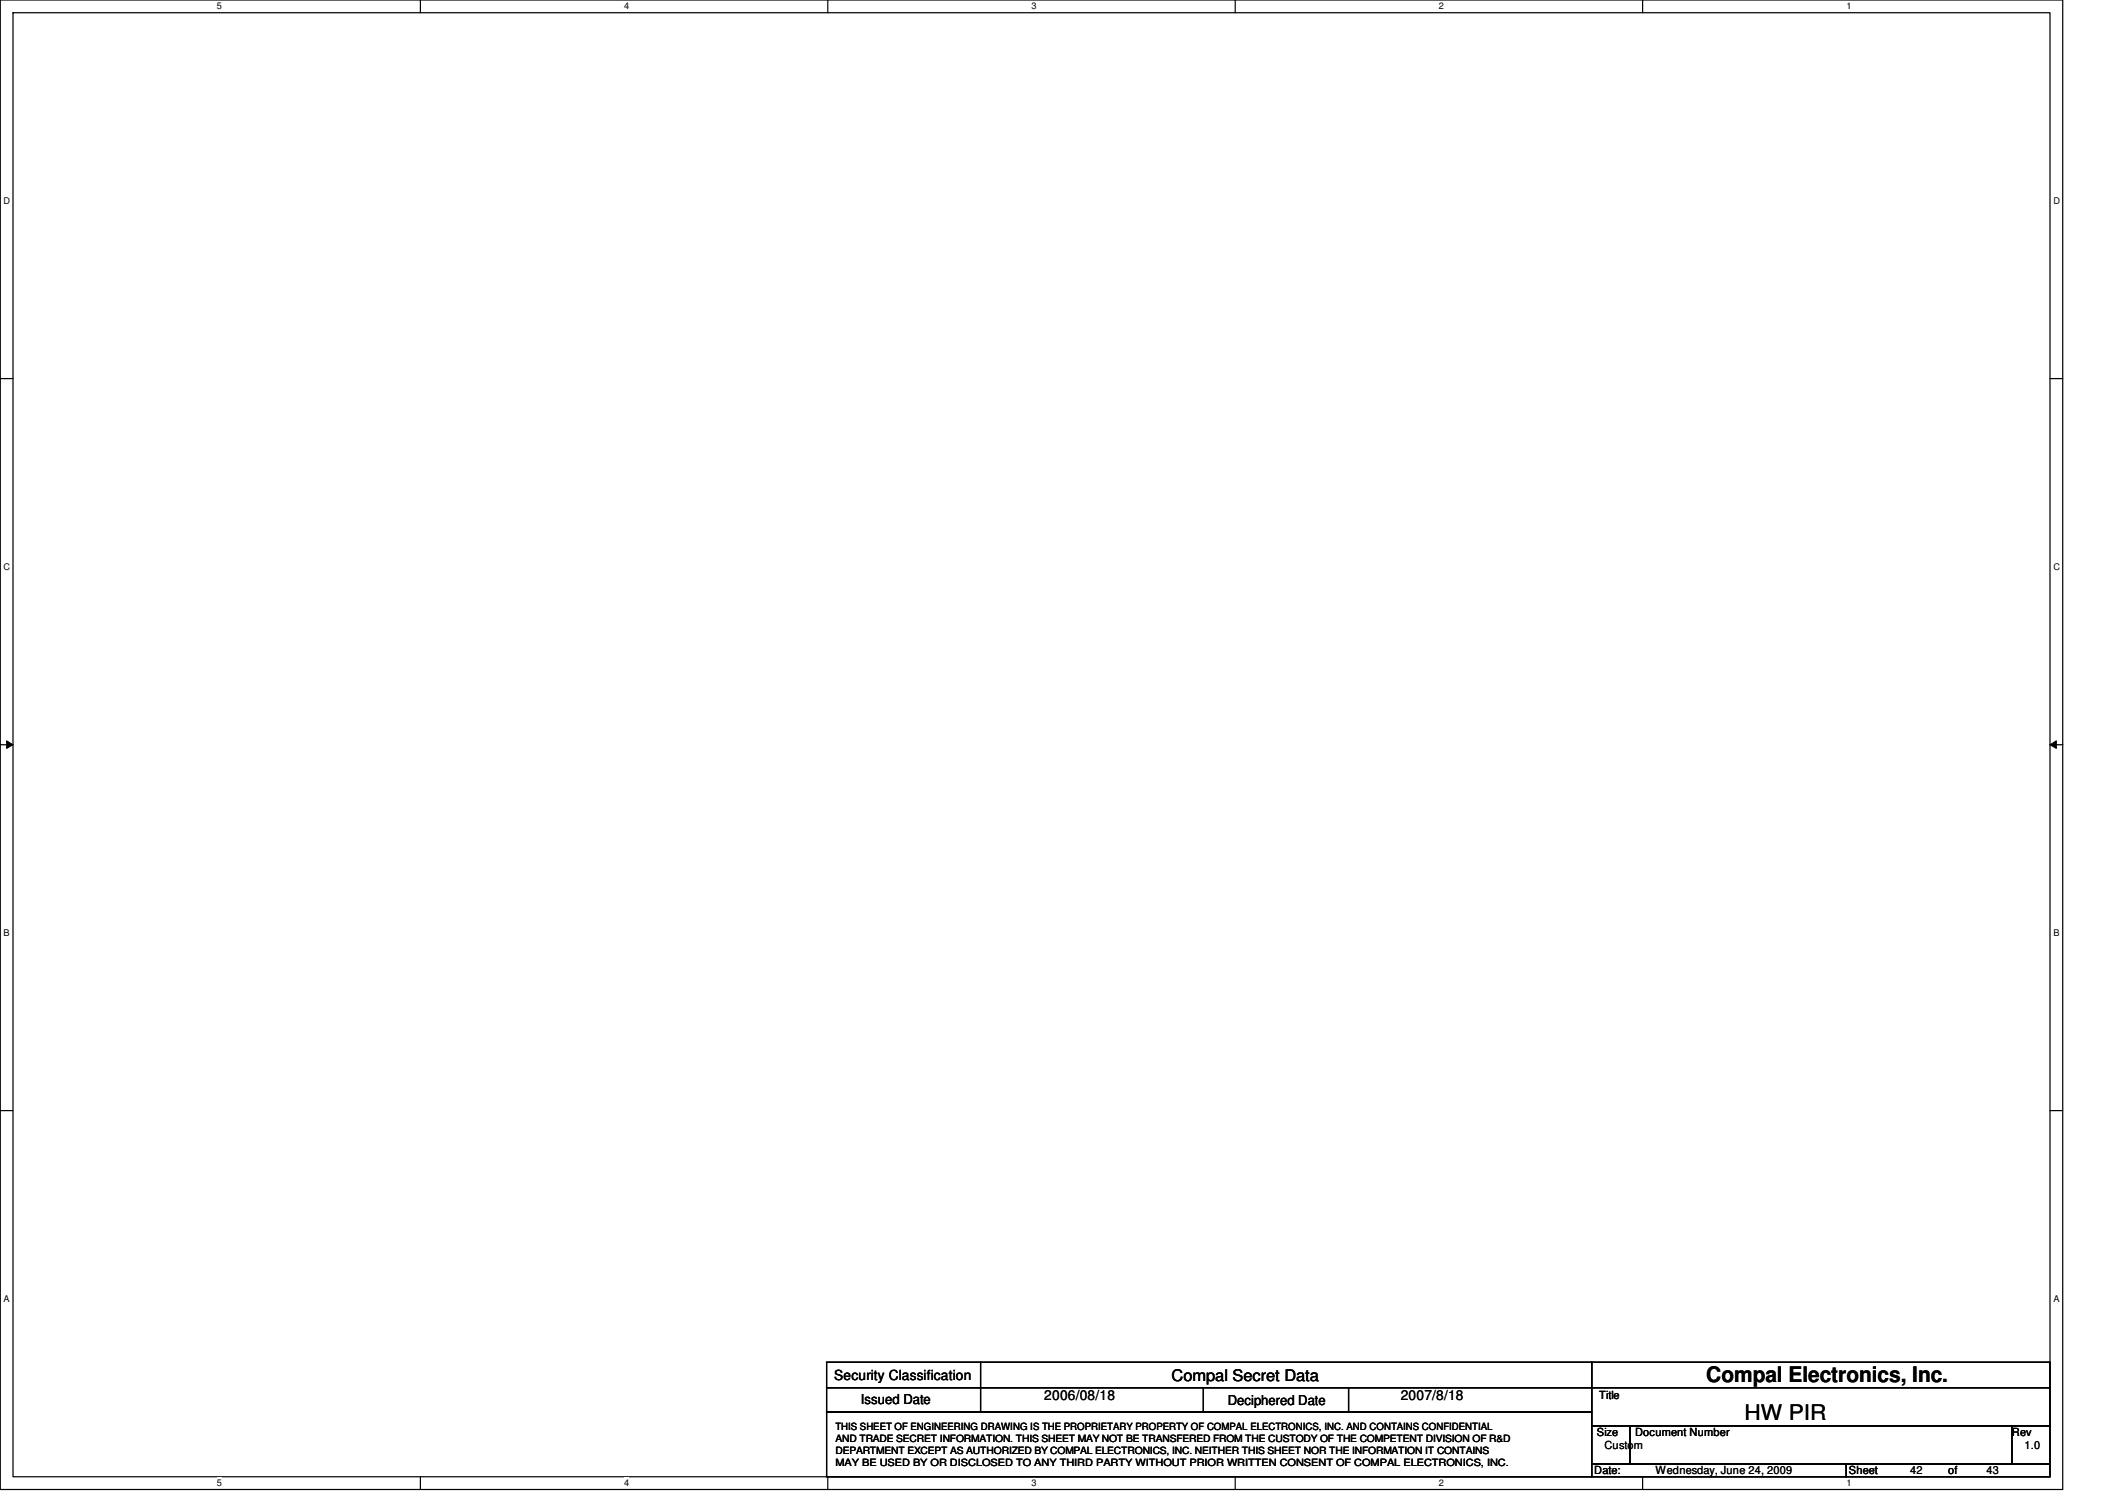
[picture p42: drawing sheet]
<svg xmlns="http://www.w3.org/2000/svg" width="297mm" height="210mm" viewBox="0 0 297 210" stroke-linecap="round" stroke-linejoin="round" font-family="sans-serif">
<defs><g id="words">
<g font-size="3">
<text x="238.3" y="193">Compal Electronics, Inc.</text>
<text x="243.6" y="198.3">HW PIR</text>
</g>
<text font-size="2.2" x="163.6" y="192.8">Compal Secret Data</text>
<g font-size="1.9">
<text x="116.5" y="192.7">Security Classification</text>
<text x="120.2" y="196">Issued Date</text>
<text x="145.8" y="195.6">2006/08/18</text>
<text x="171.4" y="196.2">Deciphered Date</text>
<text x="195.6" y="195.6">2007/8/18</text>
</g>
<g font-size="1.6">
<text x="223.3" y="195.4">Title</text>
<text x="223" y="200.6">Size</text>
<text x="224.1" y="202.4">Custom</text>
<text x="228.3" y="200.6">Document Number</text>
<text x="281" y="200.6">Rev</text>
<text x="282.7" y="202.4">1.0</text>
<text x="222.6" y="205.9">Date:</text>
<text x="231.2" y="205.9">Wednesday, June 24, 2009</text>
<text x="258.2" y="205.9">Sheet</text>
<text x="266.7" y="205.9">42</text>
<text x="272.1" y="205.9">of</text>
<text x="277.4" y="205.9">43</text>
</g>
<g font-size="1.4">
<text x="116.7" y="199.7">THIS SHEET OF ENGINEERING DRAWING IS THE PROPRIETARY PROPERTY OF COMPAL ELECTRONICS, INC. AND CONTAINS CONFIDENTIAL</text>
<text x="116.7" y="201.4">AND TRADE SECRET INFORMATION. THIS SHEET MAY NOT BE TRANSFERED FROM THE CUSTODY OF THE COMPETENT DIVISION OF R&amp;D</text>
<text x="116.7" y="203">DEPARTMENT EXCEPT AS AUTHORIZED BY COMPAL ELECTRONICS, INC. NEITHER THIS SHEET NOR THE INFORMATION IT CONTAINS</text>
<text x="116.7" y="204.7">MAY BE USED BY OR DISCLOSED TO ANY THIRD PARTY WITHOUT PRIOR WRITTEN CONSENT OF COMPAL ELECTRONICS, INC.</text>
</g>
<g font-size="1.3">
<text x="30.3" y="1.3">5</text>
<text x="87.2" y="1.3">4</text>
<text x="144.1" y="1.3">3</text>
<text x="201" y="1.3">2</text>
<text x="257.8" y="1.3">1</text>
<text x=".5" y="28.4">D</text>
<text x="286.8" y="28.4">D</text>
<text x=".5" y="79.5">C</text>
<text x="286.8" y="79.5">C</text>
<text x=".5" y="130.7">B</text>
<text x="286.8" y="130.7">B</text>
<text x=".5" y="181.8">A</text>
<text x="286.8" y="181.8">A</text>
<text x="30.3" y="207.6">5</text>
<text x="87.2" y="207.6">4</text>
<text x="144.1" y="207.6">3</text>
<text x="201" y="207.6">2</text>
<text x="257.8" y="207.6">1</text>
</g>
</g></defs>
<path d="M0 0h288.1v208h-288.1zM1.8 1.8h284.5v204.4h-284.5z" fill="none" stroke="#000" stroke-width=".17"/>
<g fill="#fff">
<path d="M30.3 .2h.6v1.4h-.6z"/>
<path d="M30.3 206.4h.6v1.4h-.6z"/>
</g>
<path d="M58.7 0v1.8M58.7 206.2v1.8" fill="none" stroke="#000" stroke-width=".17"/>
<g fill="#fff">
<path d="M87.2 .2h.6v1.4h-.6z"/>
<path d="M87.2 206.4h.6v1.4h-.6z"/>
</g>
<path d="M115.6 0v1.8M115.6 206.2v1.8" fill="none" stroke="#000" stroke-width=".17"/>
<g fill="#fff">
<path d="M144.1 .2h.6v1.4h-.6z"/>
<path d="M144.1 206.4h.6v1.4h-.6z"/>
</g>
<path d="M172.5 0v1.8M172.5 206.2v1.8" fill="none" stroke="#000" stroke-width=".17"/>
<g fill="#fff">
<path d="M200.9 .2h.7v1.4h-.7z"/>
<path d="M200.9 206.4h.7v1.4h-.7z"/>
</g>
<path d="M229.4 0v1.8M229.4 206.2v1.8" fill="none" stroke="#000" stroke-width=".17"/>
<g fill="#fff">
<path d="M257.8 .2h.7v1.4h-.7z"/>
<path d="M257.8 206.4h.7v1.4h-.7z"/>
<path d="M.5 27.3h.9v1.4h-.9z"/>
<path d="M286.8 27.3h.8v1.4h-.8z"/>
<path d="M.5 78.4h.9v1.4h-.9z"/>
<path d="M286.8 78.4h.8v1.4h-.8z"/>
</g>
<path d="M0 52.9h1.8M286.3 52.9h1.8" fill="none" stroke="#000" stroke-width=".17"/>
<g fill="#fff">
<path d="M.5 129.5h.8v1.4h-.8z"/>
<path d="M286.8 129.5h.8v1.4h-.8z"/>
</g>
<path d="M0 104h1.8M286.3 104h1.8" fill="none" stroke="#000" stroke-width=".17"/>
<path d="M.9 103.5l.9 .5-.9 .5zM286.3 104l.9-.5v1z" fill="#000"/>
<path d="M.9 103.5l.9 .5-.9 .5zM286.3 104l.9-.5v1z" fill="none" stroke="#000" stroke-width=".14"/>
<g fill="#fff">
<path d="M.5 180.6h.8v1.4h-.8z"/>
<path d="M286.8 180.6h.8v1.4h-.8z"/>
</g>
<g fill="none" stroke="#000" stroke-width=".17">
<path d="M0 155.1h1.8M286.3 155.1h1.8M115.4 190.2h106.9v3.6h-106.9zM115.4 193.8h106.9v3.4h-106.9zM115.4 197.2h106.9v9h-106.9zM136.9 190.2v7M168.1 193.8v3.4M188.3 193.8v3.4M222.3 190.2h64v3.6h-64zM222.3 193.8h64v5.3h-64zM222.3 199.1h5.3v5.4h-5.3zM227.6 199.1h53.4v5.4h-53.4z"/>
<path d="M281 199.1h5.3v5.4h-5.3zM222.3 204.5h35.5v1.7h-35.5zM257.8 204.5h28.5v1.7h-28.5z"/>
</g>
<use href="#words"/>
</svg>
